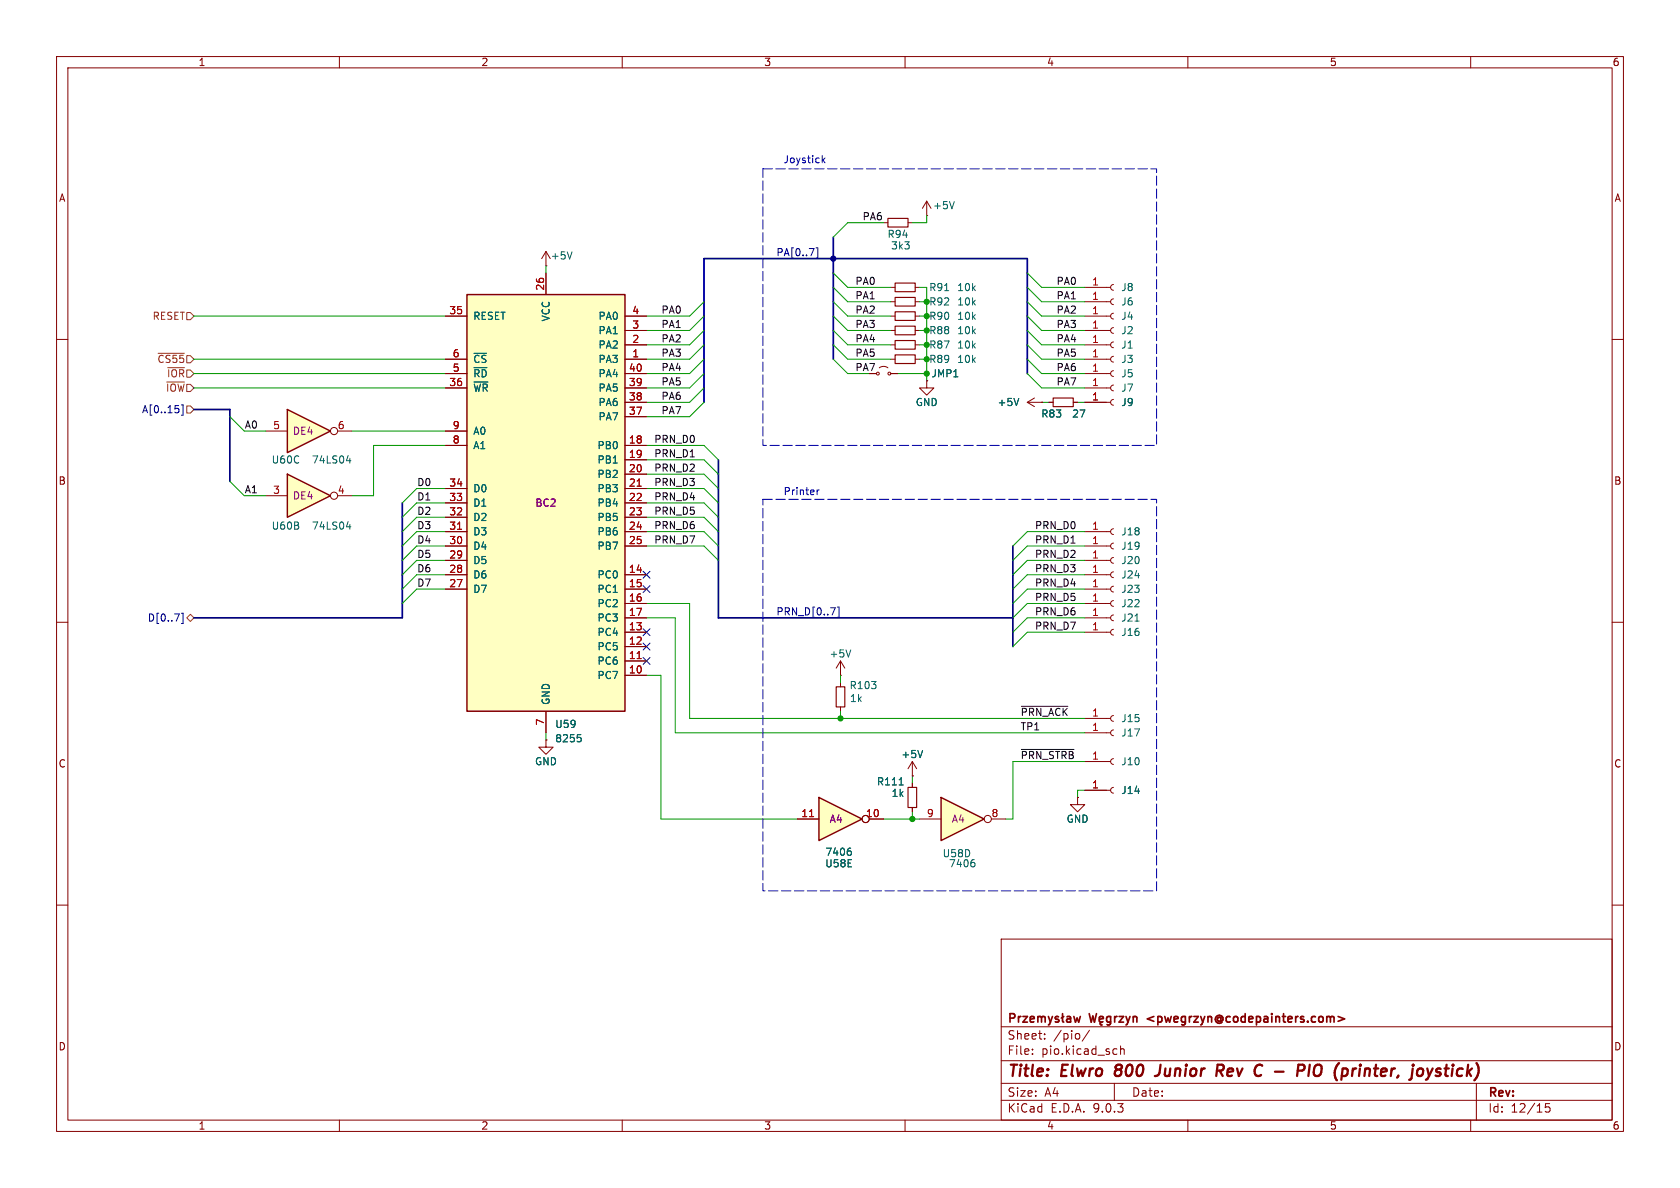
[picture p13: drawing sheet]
<svg xmlns="http://www.w3.org/2000/svg" width="297mm" height="210mm" viewBox="0 0 297 210" stroke-linecap="round" stroke-linejoin="round" font-family="sans-serif">
<defs><g id="words">
<g font-size="2.8" fill="#840000">
<text x="178" y="190.9">Title:</text>
<text x="187.7" y="190.9">Elwro</text>
<text x="198" y="190.9">800</text>
<text x="206" y="190.9">Junior</text>
<text x="217.5" y="190.9">Rev</text>
<text x="225" y="190.9">C</text>
<text x="229.4" y="190.9">-</text>
<text x="234.2" y="190.9">PIO</text>
<text x="241.5" y="190.9">(printer,</text>
<text x="256.1" y="190.9">joystick)</text>
</g>
<g font-size="2.1" fill="#840000">
<text x="178" y="184">Sheet:</text>
<text x="186.2" y="184">/pio/</text>
<text x="203.5" y="181.2">&lt;pwegrzyn@codepainters.com&gt;</text>
<text x="178" y="186.7">File:</text>
<text x="184.1" y="186.7">pio.kicad_sch</text>
<text x="178" y="196.9">KiCad</text>
<text x="178" y="194.1">Size:</text>
<text x="184.7" y="194.1">A4</text>
<text x="185.7" y="196.9">E.D.A.</text>
<text x="193.3" y="196.9">9.0.3</text>
<text x="200" y="194.1">Date:</text>
<text x="263" y="194.3">Rev:</text>
<text x="263" y="196.9">Id:</text>
<text x="267.1" y="196.9">12/15</text>
</g>
<g font-size="1.8" fill="#840000">
<text x="35" y="11.9">1</text>
<text x="85" y="11.9">2</text>
<text x="135" y="11.9">3</text>
<text x="185" y="11.9">4</text>
<text x="235" y="11.9">5</text>
<text x="285" y="11.9">6</text>
<text x="10.3" y="35.9">A</text>
<text x="285.3" y="35.9">A</text>
<text x="151.1" y="65.7">PA7</text>
<text x="10.3" y="85.9">B</text>
<text x="285.3" y="85.9">B</text>
<text x="10.3" y="135.9">C</text>
<text x="285.3" y="135.9">C</text>
<text x="10.3" y="185.9">D</text>
<text x="285.3" y="185.9">D</text>
<text x="35" y="199.9">1</text>
<text x="85" y="199.9">2</text>
<text x="135" y="199.9">3</text>
<text x="185" y="199.9">4</text>
<text x="235" y="199.9">5</text>
<text x="285" y="199.9">6</text>
</g>
<g font-size="1.8" fill="#0000c2">
<text x="138.4" y="29.1">Joystick</text>
<text x="138.4" y="87.7">Printer</text>
</g>
<g font-size="1.8" fill="#0f0f0f">
<text x="152.4" y="39">PA6</text>
<text x="151.1" y="50.5">PA0</text>
<text x="151.1" y="53">PA1</text>
<text x="186.7" y="53">PA1</text>
<text x="186.7" y="50.5">PA0</text>
<text x="116.8" y="55.5">PA0</text>
<text x="116.8" y="58.1">PA1</text>
<text x="151.1" y="58.1">PA3</text>
<text x="151.1" y="55.5">PA2</text>
<text x="186.7" y="58.1">PA3</text>
<text x="186.7" y="55.5">PA2</text>
<text x="116.8" y="63.2">PA3</text>
<text x="116.8" y="60.6">PA2</text>
<text x="116.8" y="65.7">PA4</text>
<text x="151.1" y="63.2">PA5</text>
<text x="151.1" y="60.6">PA4</text>
<text x="186.7" y="60.6">PA4</text>
<text x="186.7" y="65.7">PA6</text>
<text x="186.7" y="63.2">PA5</text>
<text x="116.8" y="70.8">PA6</text>
<text x="116.8" y="68.2">PA5</text>
<text x="186.7" y="68.2">PA7</text>
<text x="43.2" y="75.9">A0</text>
<text x="116.8" y="73.3">PA7</text>
<text x="115.6" y="83.5">PRN_D2</text>
<text x="115.6" y="80.9">PRN_D1</text>
<text x="115.6" y="78.4">PRN_D0</text>
<text x="43.2" y="87.3">A1</text>
<text x="73.7" y="86">D0</text>
<text x="73.7" y="88.6">D1</text>
<text x="115.6" y="86">PRN_D3</text>
<text x="115.6" y="88.6">PRN_D4</text>
<text x="73.7" y="93.6">D3</text>
<text x="73.7" y="91.1">D2</text>
<text x="115.6" y="93.6">PRN_D6</text>
<text x="115.6" y="91.1">PRN_D5</text>
<text x="182.9" y="93.6">PRN_D0</text>
<text x="73.7" y="96.2">D4</text>
<text x="73.7" y="98.7">D5</text>
<text x="73.7" y="101.3">D6</text>
<text x="115.6" y="96.2">PRN_D7</text>
<text x="182.9" y="96.2">PRN_D1</text>
<text x="182.9" y="98.7">PRN_D2</text>
<text x="182.9" y="101.3">PRN_D3</text>
<text x="73.7" y="103.8">D7</text>
<text x="182.9" y="103.8">PRN_D4</text>
<text x="182.9" y="106.3">PRN_D5</text>
<text x="182.9" y="108.9">PRN_D6</text>
<text x="182.9" y="111.4">PRN_D7</text>
<text x="180.3" y="129.2">TP1</text>
<text x="180.3" y="126.7">~{PRN_ACK}</text>
<text x="180.3" y="134.3">~{PRN_STRB} 1</text>
</g>
<g font-size="1.8" fill="#006464">
<text x="164.9" y="37.2">+5V</text>
<text x="97.3" y="46.1">+5V</text>
<text x="156.8" y="42.3">R94</text>
<text x="157.4" y="44.3">3k3</text>
<text x="164.2" y="51.7">R91</text>
<text x="169.1" y="51.7">10k</text>
<text x="198.1" y="51.7">J8</text>
<text x="83.6" y="56.7">RESET</text>
<text x="97.4" y="56.9" transform="rotate(-90 97.4 56.9)">VCC</text>
<text x="105.7" y="56.7">PA0</text>
<text x="105.7" y="59.3">PA1</text>
<text x="164.2" y="56.7">R90</text>
<text x="164.2" y="59.3">R88</text>
<text x="164.2" y="54.2">R92</text>
<text x="169.1" y="56.7">10k</text>
<text x="169.1" y="59.3">10k</text>
<text x="169.1" y="54.2">10k</text>
<text x="198.1" y="56.7">J4</text>
<text x="198.1" y="59.3">J2</text>
<text x="198.1" y="54.2">J6</text>
<text x="83.6" y="64.4">~{CS}</text>
<text x="105.7" y="61.8">PA2</text>
<text x="105.7" y="64.4">PA3</text>
<text x="164.2" y="64.4">R89</text>
<text x="164.2" y="61.8">R87</text>
<text x="169.1" y="64.4">10k</text>
<text x="169.1" y="61.8">10k</text>
<text x="198.1" y="61.8">J1</text>
<text x="198.1" y="64.4">J3</text>
<text x="83.6" y="66.9">~{RD}</text>
<text x="83.6" y="69.4">~{WR}</text>
<text x="105.7" y="66.9">PA4</text>
<text x="105.7" y="69.4">PA5</text>
<text x="105.7" y="72">PA6</text>
<text x="161.8" y="72">GND</text>
<text x="164.6" y="66.9">JMP1</text>
<text x="176.3" y="72">+5V</text>
<text x="198.1" y="66.9">J5</text>
<text x="198.1" y="69.4">J7</text>
<text x="198.1" y="72">J9</text>
<text x="83.6" y="77.1">A0</text>
<text x="105.7" y="74.5">PA7</text>
<text x="184" y="74">R83</text>
<text x="189.4" y="74">27</text>
<text x="47.9" y="82.1">U60C</text>
<text x="55" y="82.1">74LS04</text>
<text x="83.6" y="79.6">A1</text>
<text x="105.5" y="79.6">PB0</text>
<text x="105.5" y="82.1">PB1</text>
<text x="83.6" y="87.2">D0</text>
<text x="83.6" y="89.8">D1</text>
<text x="105.5" y="84.7">PB2</text>
<text x="105.5" y="87.2">PB3</text>
<text x="105.5" y="89.8">PB4</text>
<text x="47.9" y="93.8">U60B</text>
<text x="55" y="93.8">74LS04</text>
<text x="83.6" y="92.3">D2</text>
<text x="83.6" y="94.8">D3</text>
<text x="105.5" y="92.3">PB5</text>
<text x="105.5" y="94.8">PB6</text>
<text x="198.1" y="94.8">J18</text>
<text x="83.6" y="97.4">D4</text>
<text x="83.6" y="99.9">D5</text>
<text x="105.5" y="97.4">PB7</text>
<text x="198.1" y="99.9">J20</text>
<text x="198.1" y="97.4">J19</text>
<text x="83.6" y="102.5">D6</text>
<text x="83.6" y="105">D7</text>
<text x="105.5" y="102.5">PC0</text>
<text x="105.5" y="105">PC1</text>
<text x="105.5" y="107.5">PC2</text>
<text x="198.1" y="107.5">J22</text>
<text x="198.1" y="105">J23</text>
<text x="198.1" y="102.5">J24</text>
<text x="105.5" y="110.1">PC3</text>
<text x="105.5" y="112.6">PC4</text>
<text x="198.1" y="112.6">J16</text>
<text x="198.1" y="110.1">J21</text>
<text x="105.5" y="115.2">PC5</text>
<text x="105.5" y="117.7">PC6</text>
<text x="146.6" y="116.4">+5V</text>
<text x="97.4" y="124.7" transform="rotate(-90 97.4 124.7)">GND</text>
<text x="105.5" y="120.2">PC7</text>
<text x="150.1" y="122">R103</text>
<text x="150.2" y="124.3">1k</text>
<text x="98.1" y="128.9">U59</text>
<text x="98.1" y="131.4">8255</text>
<text x="198.1" y="127.9">J15</text>
<text x="198.1" y="130.4">J17</text>
<text x="94.5" y="135.5">GND</text>
<text x="159.3" y="134.2">+5V</text>
<text x="198.1" y="135.5">J10</text>
<text x="154.9" y="139">R111</text>
<text x="157.5" y="141.1">1k</text>
<text x="198.1" y="140.6">J14</text>
<text x="188.5" y="145.6">GND</text>
<text x="145.8" y="153.5">U58E</text>
<text x="145.8" y="151.5">7406</text>
<text x="166.6" y="151.7">U58D</text>
<text x="167.7" y="153.5">7406</text>
</g>
<g font-size="1.8" fill="#000084">
<text x="137.2" y="45.4">PA[0..7]</text>
<text x="25" y="73.3">A[0..15]</text>
<text x="26" y="110.1">D[0..7]</text>
<text x="137.2" y="108.9">PRN_D[0..7]</text>
</g>
<g font-size="1.8" fill="#a90000">
<text x="96.3" y="51.5" transform="rotate(-90 96.3 51.5)">26</text>
<text x="193" y="53.1">1</text>
<text x="193" y="50.5">1</text>
<text x="79.3" y="55.6">35</text>
<text x="111.7" y="55.6">4</text>
<text x="111.7" y="58.2">3</text>
<text x="193" y="55.6">1</text>
<text x="193" y="58.2">1</text>
<text x="79.9" y="63.2">6</text>
<text x="79.9" y="65.8">5</text>
<text x="111.1" y="65.8">40</text>
<text x="111.7" y="60.7">2</text>
<text x="111.7" y="63.2">1</text>
<text x="193" y="60.7">1</text>
<text x="193" y="65.8">1</text>
<text x="193" y="63.2">1</text>
<text x="79.3" y="68.3">36</text>
<text x="111.1" y="68.3">39</text>
<text x="111.1" y="70.9">38</text>
<text x="193" y="68.3">1</text>
<text x="193" y="70.9">1</text>
<text x="48.2" y="75.9">5</text>
<text x="59.6" y="75.9">6</text>
<text x="79.9" y="75.9">9</text>
<text x="111.1" y="73.4">37</text>
<text x="79.9" y="78.5">8</text>
<text x="111.1" y="78.5">18</text>
<text x="111.1" y="81">19</text>
<text x="111.1" y="83.6">20</text>
<text x="48.2" y="87.4">3</text>
<text x="59.6" y="87.4">4</text>
<text x="79.3" y="86.1">34</text>
<text x="79.3" y="88.6">33</text>
<text x="111.1" y="86.1">21</text>
<text x="111.1" y="88.6">22</text>
<text x="79.3" y="91.2">32</text>
<text x="79.3" y="93.7">31</text>
<text x="111.1" y="91.2">23</text>
<text x="111.1" y="93.7">24</text>
<text x="193" y="93.7">1</text>
<text x="79.3" y="96.3">30</text>
<text x="79.3" y="98.8">29</text>
<text x="79.3" y="101.3">28</text>
<text x="111.1" y="96.3">25</text>
<text x="111.1" y="101.3">14</text>
<text x="193" y="98.8">1</text>
<text x="193" y="96.3">1</text>
<text x="193" y="101.3">1</text>
<text x="79.3" y="103.9">27</text>
<text x="111.1" y="103.9">15</text>
<text x="111.1" y="106.4">16</text>
<text x="193" y="106.4">1</text>
<text x="193" y="103.9">1</text>
<text x="111.1" y="109">17</text>
<text x="111.1" y="111.5">13</text>
<text x="193" y="111.5">1</text>
<text x="193" y="109">1</text>
<text x="111.1" y="114">12</text>
<text x="111.1" y="116.6">11</text>
<text x="111.1" y="119.1">10</text>
<text x="96.3" y="128.3" transform="rotate(-90 96.3 128.3)">7</text>
<text x="193" y="126.7">1</text>
<text x="193" y="129.3">1</text>
<text x="193" y="139.4">1</text>
<text x="141.6" y="144.5">11</text>
<text x="153" y="144.5">10</text>
<text x="163.8" y="144.5">9</text>
<text x="175.2" y="144.5">8</text>
</g>
<g font-size="1.8" fill="#725600">
<text x="26.9" y="56.7">RESET</text>
<text x="27.7" y="64.4">~{CS55}</text>
<text x="29.2" y="69.4">~{IOW}</text>
<text x="29.4" y="66.9">~{IOR}</text>
</g>
<g font-size="1.8" fill="#840084">
<text x="51.7" y="77.1">DE4</text>
<text x="51.7" y="88.5">DE4</text>
<text x="94.5" y="89.8">BC2</text>
<text x="146.6" y="145.6">A4</text>
<text x="168.2" y="145.6">A4</text>
</g>
</g></defs>
<g fill="none" stroke="#840000" stroke-width=".18">
<path d="M10 10h277v190h-277zM12 12h273v186h-273zM60 10v2M110 10v2M160 10v2M210 10v2M260 10v2M157.5 55.9h.7M161.8 55.9h.8M191.8 55.9h4.5M191.8 58.4h4.5M191.8 53.3h4.5"/>
<path d="M196.8 55.4l-.3 .1-.2 .4 .2 .3 .3 .2M196.8 57.9l-.3 .2-.2 .3 .2 .4 .3 .1M196.8 52.8l-.3 .2-.2 .3 .2 .4 .3 .1M10 60h2M155.4 65l.8-.2 .8 .2M157.5 66h1.2M157.5 63.5h.7M161.8 63.5h.8M191.8 61h4.5M196.8 60.5l-.3 .1-.2 .4 .2 .3 .3 .2M285 60h2M10 110h2"/>
<path d="M148.6 119.4h.1M148.6 116.8l-.8 1.3M148.6 116.8l.8 1.3M148.6 116.8v2.6M285 110h2M148.6 120.7v.7M148.6 125v.7M10 160h2M177 166h108v32h-108zM285 160h2M60 198v2M110 198v2"/>
<path d="M160 198v2M177 194.5h108M177 191.5h108M177 187.5h108M177 181.5h108M182.5 186.3v.1M182.5 185.5v.1M184.7 183.6v.1M184.7 182.8v.1M192.6 182.1l-1.3 2M197 191.5v3M197.3 185.4l.2 .1"/>
<path d="M197.5 186.3l-.2 .1M198.1 184.9v1.5M198.1 185.5l.2-.1 .4 .1v.9M210 198v2M260 198v2M261 191.5v6.5M274 195.1h-.8v.7l.2-.1h.5l.1 .3v.5l-.3 .1-.5-.1"/>
<circle cx="155.2" cy="66" r=".25"/>
<circle cx="157.2" cy="66" r=".25"/>
</g>
<g fill="none" stroke="#840000" stroke-width=".4">
<path d="M197.2 189.3l-.1 .5 .1 .3M205.2 188.2l-.2 1.4a.74 .74 0 0 1-.8 .6M215.3 188.2l.9 .1a.58 .58 0 0 1-.3 1h-.8M215.6 189.3l.6 .9M230.5 189.1a.51 .51 0 0 0-.2-.9h-.7l-.3 2M231.6 188.2l-.3 2M233.4 188.3a.73 .73 0 0 0-1.1 .6l-.1 .6 .1 .4 .2 .2a.71 .71 0 0 0 .9-.2M240.4 188.9l-.1 1.3M240.5 188.2v.2M240.5 188.2l-.1 .1 .1 .1M240.5 188.2l.1 .1-.1 .1M253.3 188.9l-.7 1.3"/>
<path d="M254.7 189a.49 .49 0 0 0-.8 .3l.1 .1 .6 .2 .1 .3-.4 .3-.5-.1"/>
</g>
<g fill="none" stroke="#840000" stroke-width=".3">
<path d="M178.6 180l.7-.1 .1-.2-.1-.4-.2-.1h-.5v1.5M180.1 179.7v1M180.5 179.7l-.3 .1-.1 .2M180.8 179.7h.8l-.8 1h.8M183.5 179.8l.4-.1 .2 .2M183.5 179.7v1M184.1 179.9l.2-.2 .4 .1 .1 .9M184.1 179.9v.8M185.3 179.7l.4 1M186.1 179.7l-.4 1M187.1 179.8l-.3-.1-.2 .2v.2l.5 .2v.3h-.5M187.8 179.2v1.3l.3 .2"/>
<path d="M188.1 179.7l-.5 .3M188.6 179.8h.6l.1 .9M189.8 179.7l.3 1 .3-.7 .3 .7 .3-1M192.6 179.2l.3 1.5 .3-1.1 .3 1.1 .3-1.5M196.3 179.8l-.4-.1-.3 .3v.4l.2 .2h.5M196.3 179.7v1.2l-.2 .3-.4-.1M197.1 179.7v1M197.5 179.7l-.3 .1-.1 .2M197.8 179.7h.8l-.8 1h.8M199.1 179.7l.3 1M199.8 179.7l-.4 1M200.3 179.8l.3-.1 .3 .1 .1 .9"/>
<path d="M200.3 179.7v1M236.6 179.7l1.1 .4-1.1 .4M182.1 180.2l.7-.2v-.2l-.5-.1-.2 .2 .1 .7h.6M185.7 180.7l-.1 .3-.3 .2M189.3 180l-.5 .1a.29 .29 0 0 0-.3 .3 .29 .29 0 0 0 .3 .3l.5-.1M194.3 180.2l.8-.2-.1-.2-.4-.1-.3 .2 .1 .7h.6M194.7 180.7l-.2 .3 .3 .2M199.4 180.7l-.1 .3-.2 .2"/>
</g>
<path d="M150.4 114.9l-.4 1.2" fill="none" stroke="#006464" stroke-width=".18"/>
<path d="M158.2 55.1h3.6v1.5h-3.6zM158.2 62.7h3.6v1.6h-3.6zM147.8 121.4h1.6v3.6h-1.6z" fill="none" stroke="#840000" stroke-width=".2"/>
<path d="M82.5 52.1h28v73.6h-28z" fill="#ffffc2"/>
<path d="M82.5 52.1h28v73.6h-28z" fill="none" stroke="#840000" stroke-width=".25"/>
<g fill="none" stroke="#840000" stroke-width=".18">
<path d="M156.2 39.4h.8M160.5 39.4h.8M163.8 38.1h.1M163.8 35.6l-.7 1.2M163.8 35.6l.8 1.2M163.8 35.6v2.5M78.7 55.9h3.8M96.5 48.3v3.8M110.5 55.9h3.8M110.5 58.4h3.8M157.5 58.4h.7M157.5 50.8h.7"/>
<path d="M157.5 53.3h.7M161.8 58.4h.8M161.8 50.8h.8M161.8 53.3h.8M78.7 63.5h3.8M78.7 66h3.8M78.7 68.6h3.8M78.7 76.2h3.8M78.7 78.7h3.8M110.5 63.5h3.8M110.5 66h3.8M110.5 68.6h3.8"/>
<path d="M110.5 78.7h3.8M110.5 61h3.8M110.5 71.1h3.8M110.5 73.7h3.8M157.5 61h.7M161.8 61h.8M163.8 67.3v1.3h1.3l-1.3 1.3-1.2-1.3h1.2M163.8 67.3h.1M181.6 71.1h2.5M181.6 71.1l1.3 .8M182.9 70.4l-1.3 .7M184.1 71.1h.1"/>
<path d="M185.4 71.1h.8M189.7 71.1h.8M191.8 66h4.5M191.8 68.6h4.5M191.8 71.1h4.5M196.8 65.5l-.3 .2-.2 .3 .2 .4 .3 .1M196.8 68.1l-.3 .1-.2 .4 .2 .3 .3 .2M196.8 70.6l-.3 .2-.2 .3 .2 .4 .3 .1M78.7 86.4h3.8M78.7 88.9h3.8M78.7 91.4h3.8M78.7 94h3.8"/>
<path d="M78.7 96.5h3.8M78.7 99.1h3.8M110.5 86.4h3.8M110.5 88.9h3.8M110.5 91.4h3.8M110.5 94h3.8M110.5 96.5h3.8M110.5 81.3h3.8M110.5 83.8h3.8M191.8 94h4.5M191.8 96.5h4.5M191.8 99.1h4.5"/>
<path d="M196.8 93.5l-.3 .1-.2 .4 .2 .3 .3 .2M196.8 98.6l-.3 .1-.2 .4 .2 .3 .3 .2M196.8 96l-.3 .2-.2 .3 .2 .4 .3 .1M78.7 101.6h3.8M78.7 104.1h3.8M110.5 101.6h3.8M110.5 104.1h3.8M110.5 106.7h3.8M110.5 109.2h3.8M110.5 111.8h3.8M110.5 114.3h3.8M110.5 116.8h3.8"/>
<path d="M110.5 119.4h3.8M191.8 101.6h4.5M191.8 104.1h4.5M191.8 106.7h4.5M191.8 109.2h4.5M191.8 111.8h4.5M196.8 111.3l-.3 .1-.2 .4 .2 .3 .3 .2M196.8 106.2l-.3 .1-.2 .4 .2 .3 .3 .2M196.8 108.7l-.3 .2-.2 .3 .2 .4 .3 .1M196.8 103.6l-.3 .2-.2 .3 .2 .4 .3 .1M196.8 101.1l-.3 .1-.2 .4 .2 .4 .3 .1M96.5 130.8v1.3h1.3l-1.3 1.3-1.3-1.3h1.3"/>
<path d="M96.5 130.8h.1M96.5 125.7v3.8M161.3 138.4v.8M161.3 142.7v.8"/>
</g>
<path d="M80.9 93.6h.7M112.6 85.9h.8M112.6 116.4h.8" fill="none" stroke="#a90000" stroke-width=".18"/>
<path d="M168.7 35.6l-.4 1.3M167 51.4h.7M180.1 70.4l-.4 1.3M200.7 109.8h.7M102.1 129.9h.6M102.5 130.3l.3 .3v.3l-.3 .2M159 138.8h.7" fill="none" stroke="#006464" stroke-width=".18"/>
<path d="M157 38.6h3.5v1.5h-3.5zM158.2 57.7h3.6v1.5h-3.6zM158.2 50h3.6v1.6h-3.6zM158.2 52.6h3.6v1.5h-3.6zM158.2 60.2h3.6v1.5h-3.6zM186.2 70.4h3.5v1.5h-3.5zM160.5 139.2h1.6v3.5h-1.6z" fill="none" stroke="#840000" stroke-width=".2"/>
<path d="M50.8 72.4l7.6 3.8-7.6 3.8z" fill="#ffffc2"/>
<path d="M50.8 72.4l7.6 3.8-7.6 3.8z" fill="none" stroke="#840000" stroke-width=".25"/>
<g fill="none" stroke="#840000" stroke-width=".18">
<path d="M47 76.2h3.8M59.7 76.2h2.5"/>
<circle cx="59.1" cy="76.2" r=".63"/>
</g>
<path d="M61.2 81.4h.8M61.8 81v.9" fill="none" stroke="#006464" stroke-width=".18"/>
<path d="M50.8 83.8l7.6 3.8-7.6 3.8z" fill="#ffffc2"/>
<path d="M50.8 83.8l7.6 3.8-7.6 3.8z" fill="none" stroke="#840000" stroke-width=".25"/>
<g fill="none" stroke="#840000" stroke-width=".18">
<path d="M47 87.6h3.8M59.7 87.6h2.5M190.5 141v1.2h1.3l-1.3 1.3-1.3-1.3h1.3M190.5 141h.1"/>
<circle cx="59.1" cy="87.6" r=".63"/>
</g>
<path d="M61.2 93.1h.8M61.8 92.7v.8" fill="none" stroke="#006464" stroke-width=".18"/>
<path d="M144.8 141l7.6 3.8-7.6 3.8z" fill="#ffffc2"/>
<path d="M144.8 141l7.6 3.8-7.6 3.8z" fill="none" stroke="#840000" stroke-width=".25"/>
<g fill="none" stroke="#840000" stroke-width=".18">
<path d="M161.3 137.2h.1M161.3 134.6l-.8 1.3M161.3 134.6l.8 1.3M161.3 134.6v2.6M141 144.8h3.8M153.7 144.8h2.5"/>
<circle cx="153" cy="144.8" r=".63"/>
</g>
<path d="M143.1 144.4h.7" fill="none" stroke="#a90000" stroke-width=".18"/>
<path d="M163.1 132.7l-.4 1.2M150.2 149.9h.2M150.3 150.4l.2 .3v.3l-.2 .2" fill="none" stroke="#006464" stroke-width=".18"/>
<path d="M166.4 141l7.6 3.8-7.6 3.8z" fill="#ffffc2"/>
<path d="M166.4 141l7.6 3.8-7.6 3.8z" fill="none" stroke="#840000" stroke-width=".25"/>
<g fill="none" stroke="#840000" stroke-width=".18">
<path d="M78.7 55.9h3.8M96.5 47h.1M96.5 44.5l-.7 1.2M96.5 44.5l.8 1.2M96.5 44.5v2.5M96.5 48.3v3.8M110.5 55.9h3.8M110.5 58.4h3.8M191.8 50.8h4.5M196.8 50.3l-.3 .1-.2 .4 .2 .4 .3 .1M78.7 63.5h3.8M78.7 66h3.8"/>
<path d="M78.7 68.6h3.8M78.7 76.2h3.8M78.7 78.7h3.8M110.5 63.5h3.8M110.5 66h3.8M110.5 71.1h3.8M110.5 68.6h3.8M110.5 78.7h3.8M110.5 61h3.8M110.5 73.7h3.8M157.5 66h1.2M163.8 67.3h.1"/>
<path d="M184.1 71.1h.1M185.4 71.1h.8M189.7 71.1h.8M191.8 63.5h4.5M191.8 71.1h3.8M196.8 63l-.3 .1-.2 .4 .2 .4 .3 .1M78.7 86.4h3.8M78.7 88.9h3.8M78.7 91.4h3.8M78.7 94h3.8M78.7 96.5h3.8M78.7 99.1h3.8"/>
<path d="M110.5 86.4h3.8M110.5 88.9h3.8M110.5 91.4h3.8M110.5 94h3.8M110.5 96.5h3.8M110.5 81.3h3.8M110.5 83.8h3.8M78.7 101.6h3.8M78.7 104.1h3.8M110.5 101.6h3.8M110.5 104.1h3.8M110.5 106.7h3.8"/>
<path d="M110.5 109.2h3.8M110.5 111.8h3.8M110.5 114.3h3.8M110.5 116.8h3.8M110.5 119.4h3.8M96.5 130.8h.1M96.5 125.7v3.8M161.3 137.2h.1M161.3 138.4v.8M191.8 134.6h4.5M191.8 139.7h4.5M191.8 127h4.5"/>
<path d="M191.8 129.5h4.5M196.8 134.1l-.3 .2-.2 .3 .2 .4 .3 .1M196.8 139.2l-.3 .1-.2 .4 .2 .4 .3 .1M196.8 126.5l-.3 .1-.2 .4 .2 .4 .3 .1M196.8 129l-.3 .2-.2 .3 .2 .4 .3 .1M141 144.8h3.8M153.7 144.8h2.5M161.3 142.7v.8M162.6 144.8h3.8M175.3 144.8h2.5M190.5 141h.1"/>
<circle cx="153" cy="144.8" r=".63"/>
<circle cx="174.6" cy="144.8" r=".63"/>
</g>
<path d="M101.1 44.5l-.4 1.3M180.1 70.4l-.4 1.3M102.1 129.9h.6M102.5 130.3l.3 .3v.3l-.3 .2M159 138.8h.7M163.1 132.7l-.4 1.2M150.2 149.9h.2M150.3 150.4l.2 .3v.3l-.2 .2M172 152h.2M172.1 152.4l.3 .3v.3l-.3 .2" fill="none" stroke="#006464" stroke-width=".18"/>
<g fill="none" stroke="#000084" stroke-width=".18">
<path d="M144.3 43.8h.3v1.8h-.3M31.6 72.3v.5M32.1 71.6h.3v1.8h-.3M32.1 108.4h.3v1.8h-.3M113.7 116.2l1.2 1.2M113.7 103.5l1.2 1.2M113.7 101l1.2 1.2M113.7 113.7l1.2 1.2M113.7 111.2l1.2 1.2M114.9 116.2l-1.2 1.2M114.9 103.5l-1.2 1.2M114.9 101l-1.2 1.2"/>
<path d="M114.9 113.7l-1.2 1.2M114.9 111.2l-1.2 1.2M146.8 107.4h.9l-.6 1.3M148 107.3h.3v1.8h-.3"/>
</g>
<path d="M33 55.2h.7l.6 .7-.6 .6h-.7zM28 62.5h4.6M29.5 67.5h3.1M29.7 65h2.9M33 71.8h.7l.6 .6-.6 .6h-.7zM33.7 108.6l.6 .6-.6 .7-.7-.7z" fill="none" stroke="#725600" stroke-width=".18"/>
<path d="M180.6 132.5h9.3M180.6 124.9h8.2" fill="none" stroke="#0f0f0f" stroke-width=".18"/>
<path d="M147.3 41.9v21.6M34.3 72.4h6.3v12.7M181.6 66v-20.3h-57.1v25.4M71.1 88.9v20.3h-36.8M127 81.3v27.9h52.1M179.1 96.5v17.8" fill="none" stroke="#000084" stroke-width=".3"/>
<g fill="none" stroke="#009600" stroke-width=".18">
<path d="M156.2 39.4h-6.3l-2.6 2.5M163.8 38.1v1.3h-2.5M34.3 55.9h44.4M96.5 47v1.3M124.5 53.3l-2.6 2.6h-7.6M124.5 55.9l-2.6 2.5h-7.6M124.5 58.4l-2.6 2.6h-7.6M147.3 53.3l2.6 2.6h7.6M147.3 48.3l2.6 2.5h7.6M147.3 50.8l2.6 2.5h7.6M147.3 55.9l2.6 2.5h7.6M147.3 58.4l2.6 2.6h7.6"/>
<path d="M162.6 55.9h1.2M162.6 50.8h1.2v16.5M162.6 53.3h1.2M162.6 58.4h1.2M181.6 53.3l2.5 2.6h7.7M181.6 48.3l2.5 2.5h7.7M181.6 50.8l2.5 2.5h7.7M181.6 55.9l2.5 2.5h7.7M181.6 58.4l2.5 2.6h7.7M34.3 63.5h44.4M34.3 66h44.4M34.3 68.6h44.4"/>
<path d="M40.6 73.7l2.6 2.5h3.8M62.2 76.2h16.5M78.7 78.7h-12.7v8.9h-3.8M114.3 78.7h10.2l2.5 2.6M124.5 61l-2.6 2.5h-7.6M124.5 63.5l-2.6 2.5h-7.6M124.5 68.6l-2.6 2.5h-7.6M124.5 66l-2.6 2.6h-7.6M124.5 71.1l-2.6 2.6h-7.6M147.3 61l2.6 2.5h7.6M147.3 63.5l2.6 2.5h3.8M158.7 66h5.1"/>
<path d="M162.6 63.5h1.2M162.6 61h1.2M181.6 61l2.5 2.5h7.7M181.6 63.5l2.5 2.5h7.7M181.6 66l2.5 2.6h7.7M184.1 71.1h1.3M190.5 71.1h1.3M40.6 85.1l2.6 2.5h3.8M78.7 94h-5l-2.6 2.5M78.7 96.5h-5l-2.6 2.6M78.7 99.1h-5l-2.6 2.5M78.7 88.9h-5l-2.6 2.5"/>
<path d="M78.7 91.4h-5l-2.6 2.6M78.7 86.4h-5l-2.6 2.5M114.3 94h10.2l2.5 2.5M114.3 96.5h10.2l2.5 2.6M114.3 88.9h10.2l2.5 2.5M114.3 91.4h10.2l2.5 2.6M114.3 81.3h10.2l2.5 2.5M114.3 86.4h10.2l2.5 2.5M114.3 83.8h10.2l2.5 2.6M191.8 94h-10.2l-2.5 2.5M191.8 96.5h-10.2l-2.5 2.6M191.8 99.1h-10.2l-2.5 2.5"/>
<path d="M78.7 101.6h-5l-2.6 2.5M78.7 104.1h-5l-2.6 2.6M114.3 119.4h2.5v25.4h24.2M114.3 106.7h7.6v20.3h69.9M114.3 109.2h5.1v20.3h72.4M148.6 119.4v1.3M191.8 101.6h-10.2l-2.5 2.5M191.8 104.1h-10.2l-2.5 2.6M191.8 109.2h-10.2l-2.5 2.6M191.8 111.8h-10.2l-2.5 2.5M191.8 106.7h-10.2l-2.5 2.5M96.5 129.5v1.3"/>
<path d="M148.6 125.7v1.3M161.3 137.2v1.2M191.8 139.7h-1.3v1.3M191.8 134.6h-12.7v10.2h-1.3M156.2 144.8h6.4M161.3 143.5v1.3"/>
</g>
<path d="M145.4 27.5v1.3M145.5 28.3l.3 .5M145.8 27.9l-.4 .5M144.5 86.6v.9M144.8 86.6l-.3 .2" fill="none" stroke="#0000c2" stroke-width=".18"/>
<path d="M134.9 29.8h69.6v48.9h-69.6zM134.9 88.3h69.6v69.2h-69.6z" fill="none" stroke="#0000c2" stroke-width=".18" stroke-dasharray="1.7 .6"/>
<path d="M80.9 93.6h.7M112.6 85.9h.8M112.6 116.4h.8M143.1 144.4h.7" fill="none" stroke="#a90000" stroke-width=".18"/>
<circle cx="147.3" cy="45.7" r=".46" fill="#000084" stroke="#000084" stroke-width=".18"/>
<g fill="#009600" stroke="#009600" stroke-width=".18">
<circle cx="163.8" cy="63.5" r=".46"/>
<circle cx="163.8" cy="66" r=".46"/>
<circle cx="161.3" cy="144.8" r=".46"/>
<circle cx="148.6" cy="127" r=".46"/>
<circle cx="163.8" cy="58.4" r=".46"/>
<circle cx="163.8" cy="55.9" r=".46"/>
<circle cx="163.8" cy="61" r=".46"/>
<circle cx="163.8" cy="53.3" r=".46"/>
</g>
<use href="#words"/>
</svg>
